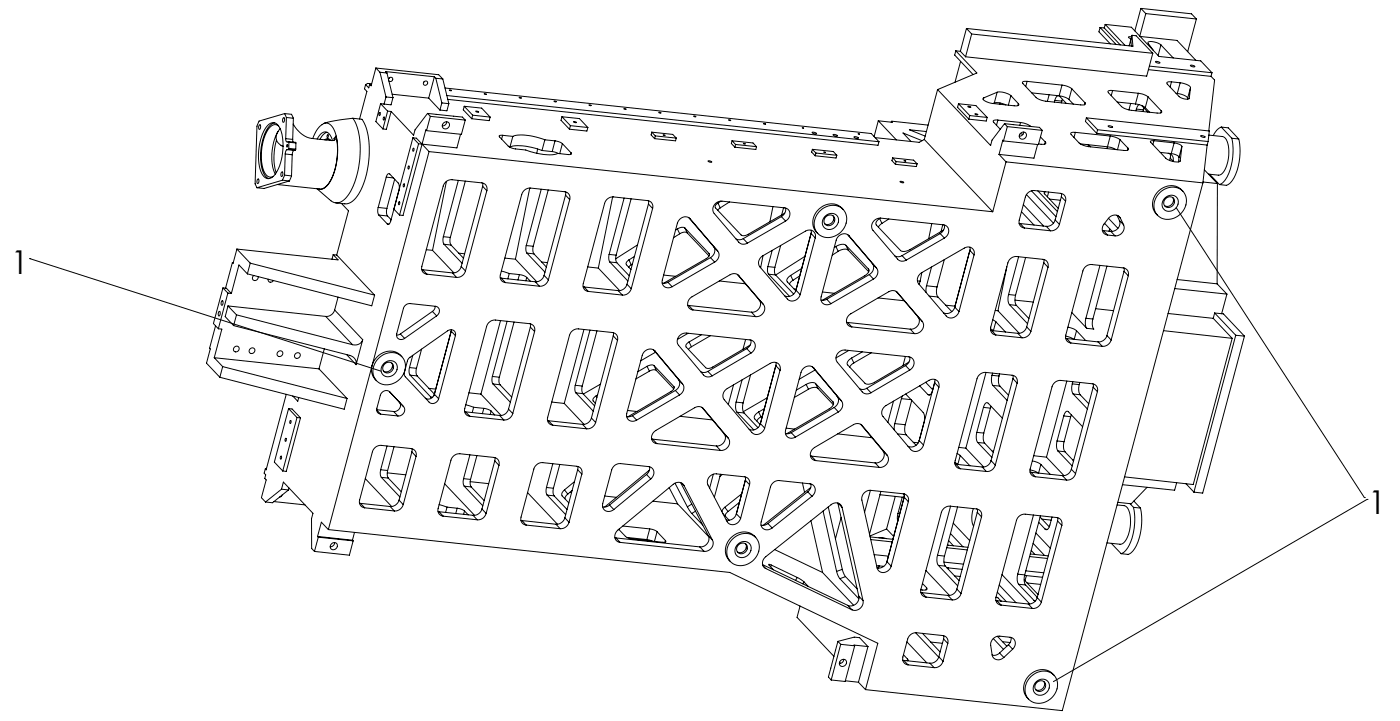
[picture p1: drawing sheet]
<svg xmlns="http://www.w3.org/2000/svg" width="722mm" height="372mm" viewBox="0 0 722 372" stroke-linecap="round" stroke-linejoin="round" font-family="sans-serif">
<defs><g id="words">
<g font-size="16.9">
<text x="6" y="141">1</text>
<text x="705" y="265">1</text>
</g>
</g></defs>
<g fill="none" stroke="#000" stroke-width=".52">
<path d="M498 15l-3 11M498 15l3 3M498 15l86 9-1-6M501 18l-3 11M501 18l93 9M567 14l8 9M567 14h2M567 14l-1 2 6 7M569 14l8 9M570 13l-1 1M570 13l10 10M570 13l13 1 14 15 22 2 6 6"/>
<path d="M583 19h-1l1 1M583 18h3l8 9M583 18v2M588 19l19 2 9 10M588 4l3 3M588 4l26 3 3 3M588 4l-3 12M591 7l-4 12M591 7l26 3M617 10l-5 17M194 35l-3 9v-1M194 35l2 2"/>
<path d="M194 35l32 4 2 2M196 37l3 13M196 37l3 1M199 38l4 12M199 38v-1l25 3M224 40h1M224 40l-3 11M493 26l10 12-20 8M493 26h2M493 26l-1 2 10 10M495 26l3 3M495 32l-3 10"/>
<path d="M583 20l-1 4M583 20v4M592 36l32 3M592 34l33 3M594 27l-3 12-93-10M596 32h2a1.2 1.2 0 0 1-2 1 1.2 1.2 0 0 1 0-1zM598 23a6 6 0 0 0-6-1l2 4M598 23l7 7M598 23l-1 6M614 34h2zM624 39l2 2-3 26M625 37l-1 2"/>
<path d="M147 59l-13 3-1 3-2 30 1 2M147 59l1 2M147 59h3l1 2M188 44v2l1 1-4 14M191 43l-1 2-2-1M191 43v1M192 43h-2l-2 1M196 58v1v1zM196 53l4 4M196 53l2 1M196 53l-2 10 3 3M199 50l-1 4"/>
<path d="M199 50h4M200 57l-3 9M200 57h2M200 41a1.2 1.2 0 0 1 2-1 1.2 1.2 0 0 1 0 2 1.2 1.2 0 0 1-2 0M201 40h-1M202 57l11 13 1-3 6-9M202 57l-3 10-2-1M202 49l19 2M203 50l-1 4h-4M219 42h-1M220 58l2 2M220 58l18 2 2 2"/>
<path d="M221 51l6 6M222 60l-2 7M222 60l18 2M225 40l3 1M225 40l3 13M228 53l-1 4M228 53h3M228 41l3 12M229 45l220 24 4 4M230 49l223 24M231 51l222 24v-2M231 53l-1 4h-3"/>
<path d="M232 46l1 1zM239 55v2l4 4M239 55l5 4M239 55l9 1 5 4M244 59l9 1M244 59l-1 2M245 57l2 1zM250 48l1 1zM268 50l1 1zM286 52h1zM303 54h2zM322 56h1z"/>
<path d="M340 58h1zM358 60h1zM483 46l28 29v-3l7-8M483 46l-7 26M483 46h.1M494 53l-1 2 6 6M494 53l6 7M494 53l9 1 6 7M499 55h1zM500 60l-1 1M500 60l9 1M502 59h2z"/>
<path d="M507 50v1a4 4 0 0 0 4 2l13 2a.7 .7 0 0 0 1-1 .7 .7 0 0 0 0-1M507 50v1M512 53h3l3 1M512 53h.1M514 48a10 10 0 0 1 7 1M514 48l-7 2M514 48l-2 5M515 53v1M521 49l4 4M521 49l-1 5M525 53v1M529 42h-1a.7 .7 0 0 0-1 0 .7 .7 0 0 0 0 1l7 7 2 2 22 2a.7 .7 0 0 0 1 0 .7 .7 0 0 0 0-1"/>
<path d="M529 42l18 2M529 42v3M532 48l14 1M541 49l-1 3M544 52l-1 1M544 52h3M545 49l-1 3M546 49l4 4M546 49l5 2M547 52v1M547 44l5 2M547 44l-1 5"/>
<path d="M548 51l-1 1M551 51l2 3M552 46l7 7M552 46l-1 5M559 53v1M573 47h-1a.9 .9 0 0 0-1 0 .9 .9 0 0 0 0 1l7 7 2 1 3 1 15 1a.7 .7 0 0 0 1 0 .7 .7 0 0 0-1-1M573 47l14 1M573 47v2M576 53l9 1M583 53l-1 4M585 54l5 1M586 56l-1 1"/>
<path d="M586 56l3 1M587 48l5 2M587 48l-2 6M587 54l-1 2M588 54l4 4M589 57h.1M590 56l-1 1M590 55l2 3M592 50l6 7M592 50l-2 5M598 57v1M604 42h-2a.7 .7 0 0 0-1 0 .7 .7 0 0 0 1 1l6 7a5 5 0 0 0 5 1"/>
<path d="M604 42l4 1M604 42l-1 3M606 48h1M607 48l3 1 2 2M608 43l4 1 2 1M608 43l-1 5M612 51h.1M613 51h.1M614 45l-1 6M614 45l-2 6M134 65a.9 .9 0 0 1 0 1 .9 .9 0 0 1-1 0zM138 64a4 4 0 0 1 4 0 4 4 0 0 1 3 3 26 26 0 0 1-5 24 4 4 0 0 1-6-3 27 27 0 0 1 4-24z"/>
<path d="M142 63a11 11 0 0 0-7 10 22 22 0 0 0 2 18l2 1M142 72a29 29 0 0 0 0 17M142 72l1 2 3 1M143 68a26 26 0 0 0-1 22M143 68l-1 2v2M144 65l-1-1a6 6 0 0 0-7 6 23 23 0 0 0 2 21h1h2M144 66l-1 2M145 75h1M146 61a1.2 1.2 0 0 1 1 1 1.2 1.2 0 0 1-1 1zM147 79l4 1M147 79v11M147 71l1 2h1"/>
<path d="M147 71l4 1M148 61l-1 10M148 61h3M148 75v1zM148 77l-1 2M148 77h4M149 77h-1M149 77h3M149 73h.1M149 73l4 1M149 76l3 1M149 76v1"/>
<path d="M149 73v3M151 80l-1 11M151 72v1M151 64a14 14 0 0 0 10 7l10 1a1.9 1.9 0 0 0 2-2M151 61v11M152 77l-1 3M152 77h.1M153 74l-1 3M163 72l1-1a4 4 0 0 1 4-3 4 4 0 0 1 3 3v1M167 64l-3 2-3 5M167 64a6 6 0 0 1 6 6 32 32 0 0 1-5 26l-2 2-2-1M167 72l2-1 1 1"/>
<path d="M169 68l-2 1-2 3M169 70v1zM170 72h-2M173 70a31 31 0 0 1-5 26l-3 1-22-2M173 70l-1 1v1M182 61h5a42 42 0 0 1 0 34 13 13 0 0 1-9 10h-5M182 61l-15 3M182 61a41 41 0 0 1 1 32 15 15 0 0 1-9 12l-3-1-8-7M198 60v1v1zM213 71l-12 43v1h-1M213 71h2l3 3M213 71l3 3"/>
<path d="M213 76v1v1zM216 74l-10 37M216 74h2M218 74l-10 37h-2M218 74l3 4M220 67h-1l-1 7M221 78l-29 110M221 78l291 31M230 63l-1 1-1 1M237 69l-2 7-17-2M240 62l-2 7-18-2M253 60l-1 2-9-1"/>
<path d="M259 70h-2l5 6 3 1h6a27 27 0 0 0 16 2l6 1 1-1M259 70h5M259 70v2M263 76h.1M263 76a25 25 0 0 1 16 2M264 70a25 25 0 0 1 17 2M264 70l-1 6M277 77v2M279 78h6M281 72l5 1M281 72l-2 6M285 78l3 1"/>
<path d="M286 73l4 1M286 73l-1 5M290 60l-1 2 4 5M290 60l4 5M290 60l9 1 4 5M290 74l4 5M290 74l-2 5M294 65l-1 2M294 65l9 1M294 79v1M296 63h1zM303 66l-1 2-9-1"/>
<path d="M336 68v2l1 1M336 68l2 2M336 68l11 1 2 2M338 70l-1 1M338 70l11 1M342 69l1 1zM349 71l-1 2-11-2M375 62h2zM377 73v1l2 2M377 73l2 1M377 73l11 1 2 2M379 74l11 2"/>
<path d="M379 74v2M383 74h1zM390 76v1l-11-1M393 64h2zM413 66h1zM419 68l2 1a1.2 1.2 0 0 1-2 0 1.2 1.2 0 0 1 0-1zM419 77l-1 1 2 2M419 77l10 1 2 2M419 77l1 2M420 79v1M420 79l11 1M425 78v1z"/>
<path d="M429 69l3 1h-2zM440 71h2zM442 69h1zM451 71l23 2 2-1M453 62l9 10M453 62l7 1h-1M453 62l-3 8M459 63l19 1M459 63h.1M475 73l-10-4 5 4M476 72l36 37M477 68l-8-1 8 3"/>
<path d="M509 61l-1 1-9-1M514 62h-1a.7 .7 0 0 0-1 0 .7 .7 0 0 0 0 1l4 4M514 62l12 1M514 62v3M515 80l3 3M517 73v-1l-2 8M518 64l1 1M518 64l13 1M519 65l-2 8M519 65l18 2M526 69h1M526 63l5 2"/>
<path d="M526 63v2M528 68l-1 2h-2M531 65h.1M531 65l5 1 1 1M535 74l-2 8-18-2M536 71l3 2M537 67l-2 8-18-2M539 73a.7 .7 0 0 1 0 1 .7 .7 0 0 1-1 0h-3M539 73l-1 1M554 68h-1a.7 .7 0 0 0-1 0 .7 .7 0 0 0 0 1l5 5 4 2M554 68l18 2M554 68v3"/>
<path d="M557 74l14 2M560 61l-1 2 6 6M560 61l6 6M560 61l63 7v5M560 74l2 2M561 75v1M561 76l20 2a.7 .7 0 0 0 0-1 .7 .7 0 0 0 0-1M565 69l57 6M566 67l-1 2M566 67l57 6M571 76l-1 1M571 76l4 1"/>
<path d="M571 65l2 1h-1zM572 70l5 2M572 70l-1 6M577 72l4 4M577 72l-1 5M581 76v1M595 73h-2l8 9a7 7 0 0 0 7 1M595 73l10 1M595 73l-1 2M598 79h6M602 79a3 3 0 0 1 3 4M603 79v3"/>
<path d="M604 79l3 1 1 1M605 74h3l1 2M605 74l-1 5M609 76l-1 7M609 76l-1 5M619 70h2a1.2 1.2 0 0 1-1 1 1.2 1.2 0 0 1-1-1zM622 75l-2 19M623 73l-1 2M623 70h7a8 8 0 0 1 3 10 11 11 0 0 1-5 10h-5M629 65l-2 2-2 3M629 65l6 6M629 65l4 1 5 6"/>
<path d="M635 71a27 27 0 0 1-5 23l-2 1M635 71l3 1M638 72a27 27 0 0 1-5 23l-1 1-4-1M133 92a.9 .9 0 0 1 0 1 .9 .9 0 0 1-1 1zM145 89a.9 .9 0 0 1 1 1 .9 .9 0 0 1-1 1zM146 93l-14 4M146 93h3M147 90l-1 3M147 90l3 1M149 93l-13 4h-4M150 91l-1 2M199 91l1-1h1l4 4 1 2v2"/>
<path d="M199 91l-4 16M199 91l4 1M203 92l-4 15M208 95v1zM210 86h1v1zM230 93l-7 36M236 93l-8 29M240 93l-8 29M249 96l2 2M249 96l-11 41M249 94v2M251 98a3 3 0 0 0-3-4l-16-1h-1l-2 1-12 43a3 3 0 0 0 3 4"/>
<path d="M251 98l-11 42M273 97l-7 37M279 98l-8 29M283 98l-8 29M291 99v2M365 83l2 1zM431 80v1l-11-1M460 81v2l1 2M460 81l11 2 2 1M460 81l2 2M462 83l11 1M462 83l-1 2"/>
<path d="M464 94h2zM466 83h1zM473 84l-1 2-11-1M518 83l-6 26M518 83l102 11M532 98l12 14M535 98l10 11M539 99l-1 1 7 7M540 99v2M547 100v1M597 100a8 8 0 0 1 9-3 8 8 0 0 1 5 7 9 9 0 0 1-5 8 9 9 0 0 1-10-2 9 9 0 0 1 1-10zM603 82l2 1"/>
<path d="M603 82v1M605 83h.1M608 81l-1 2M608 83h.1M610 99a9 9 0 0 0-13-1 9 9 0 0 0 0 13M620 94l-73 272-101-11M620 94l7 1M621 88l6 7M623 90l5 5M627 95v51M176 105l4 4-6 22M195 107v3v1"/>
<path d="M195 107h4M195 111l5 4M195 111h5M199 107v3l1 1M200 115v1M200 111l2 2M203 108l3 3M206 104v1v1zM291 101l3 2M291 101l-11 41M294 103a3 3 0 0 0-3-4l-18-2h-2l-1 2-12 43a3 3 0 0 0 2 4M294 103l-11 41"/>
<path d="M316 101l-8 37M322 102l-8 29M325 102l-7 30M334 105l2 2M334 105l-11 41M334 103v2M336 107a3 3 0 0 0-2-4l-18-2-2 1-2 1-11 43a3 3 0 0 0 2 4M336 107l-11 42M349 118l-1 1M349 118l1 2M353 118l-2-1-2 1M353 118l12 13"/>
<path d="M353 118l1 2M355 112l13 15M356 113h.1M356 113a4 4 0 0 0-7 2l-8 29a3 3 0 0 0 2 4 3 3 0 0 0 3 0M356 113l14 16M370 105l-1 1v1l14 14h2l19-11M370 105l1 2M371 107l-1 1M372 104l-2 1M376 104l-5 3M398 106l-1 8M403 112l-20 11"/>
<path d="M403 112l2 2M404 107l-1 4M405 114a4 4 0 0 0 2-4 4 4 0 0 0-3-3l-32-3a4 4 0 0 0-4 2 4 4 0 0 0 0 4l13 15 2 1 2-1M405 107v3l-2 2M405 114l-20 11M418 119v1l2 3M422 109a8 8 0 0 1 9-3 8 8 0 0 1 5 8 9 9 0 0 1-5 8 9 9 0 0 1-10-2 9 9 0 0 1 1-11zM425 112a4 4 0 0 1 6-1 4 4 0 0 1-1 7 4 4 0 0 1-5-1 4 4 0 0 1 0-5zM429 111a3 3 0 0 1 0 4 3 3 0 0 1-4 0M435 108a9 9 0 0 0-12-1 9 9 0 0 0-4 10l2 3M453 113l-1 1-1 2 14 14 4-1 17-10M453 113l2 2"/>
<path d="M454 112l-1 1M455 115l-2 2M458 113l-3 2M480 115l-1 8M486 116l-1 3M487 116l-1 2-1 2M525 115h1M526 115l2 2M526 115l13 2M526 109l7 7M527 105l10 11M528 117l13 2"/>
<path d="M529 100l14 15M537 116h1M537 116h.1M539 117l2 2M541 103h6M544 113l-2 3-3 1M544 113l2 3M546 116l-2 2-3 1M547 101l2 3M547 101l-3 12M549 104a3 3 0 0 0-2-4l-14-2-3 1-1 2-4 12a3 3 0 0 0 3 4M549 104l-3 12"/>
<path d="M568 119h1M569 119l2 2M569 119h3M569 115l4 4M571 113l-2 3-1 2 1 2 2 1M571 113l5 5M572 118v1M572 119l3 3M576 111l1 3M576 111l1 2M577 114a4 4 0 0 1-5 5M577 114l2 2"/>
<path d="M577 113l-1-2h-2l-3 2M577 113l2 3M579 116a4 4 0 0 1-4 6M600 102a4 4 0 0 1 7 1 4 4 0 0 1-3 5 4 4 0 0 1-5-1 4 4 0 0 1 1-5zM601 103a2.7 2.7 0 0 1 4 0 2.7 2.7 0 0 1-2 4 2.5 2.5 0 0 1-3-1 2.5 2.5 0 0 1 1-3zM604 102a3 3 0 0 1 0 3 3 3 0 0 1-4 1M606 107l97 149M15 133h.1M15 133l181 58M120 135l-4 14M120 135h.1M122 128l52 6-2-3"/>
<path d="M122 128l7 8M122 128l-2 8v-1M129 136l64 16M129 136l-2 5M172 131h2M172 131l-1 3M174 131l19 21M217 139h1M218 139l2 2M218 139l15 2M220 129h3M223 129l11 12"/>
<path d="M228 122l1 4M228 122h4M229 126l9 10M229 126h3M232 122v4M232 126l7 7M236 130l3 1M238 137l-2 3-3 1M238 137l2 3M240 140l-2 2-3 1M258 140l4 1M260 133l6 1"/>
<path d="M266 134l11 11M271 127l1 3M271 127h4M272 130l9 10M272 130l3 1M275 127v4M275 131l7 7M279 135h3M303 138h5M308 138l11 12M314 131v4M314 131l4 1"/>
<path d="M314 135l10 10M314 135h4M318 132v3M318 135l6 7M324 134l-1 2 2 3M324 134l1 2M325 136l-1 2M326 136h-1M327 132l-3 2M329 126l-12 7M350 120l-3 3M354 120h-1h-3"/>
<path d="M354 120l11 12M365 131l1 1-2 1-22 13M365 131h1M366 133l2 2M366 133l-22 12M368 127v1v2l-2 3M368 127l2 2M368 135l-22 13M370 129l1 3-3 3M383 123l-2 1-2-1M383 123l2 2M393 132l-2 2v3l15 17a4 4 0 0 0 6-2"/>
<path d="M393 132l-1 6M396 137v3v1M396 137l3 1M398 129l-2 8M399 138v2l1 2M402 126l-3 12M413 138l-6 4M415 132l-15 10M418 120l-8 30-4-5v-1l1-2M420 123a3 3 0 0 0-1-4 3 3 0 0 0-4 0l-22 13M420 123l-8 29M431 127l-1 1"/>
<path d="M431 127l1 3M432 130l-3 2M436 126h-2l-3 1M436 126l12 13M436 126l1 3M437 121l13 15M437 129l-2-1-3 2M437 129l11 11M437 121l1 1M438 122a4 4 0 0 0-7 2l-8 29a3 3 0 0 0 1 4 3 3 0 0 0 4 0M438 122l14 16M448 139v1l-2 2-22 13"/>
<path d="M448 139h.1M450 136v1v2l-2 3M450 136l2 2M452 138v3l-1 2-1 1M465 132h-2h-2M465 132l2 2M480 138l-2 9M485 120l-20 12M485 120l2 3M487 134l-4 14M487 123a4 4 0 0 0 2-4 4 4 0 0 0-3-3l-32-4a4 4 0 0 0-4 2 4 4 0 0 0 0 5l13 15 2 1 2-1M487 123l-20 11"/>
<path d="M500 127v2l2 2M500 129l-8 30M502 131a3 3 0 0 0-1-3 3 3 0 0 0-4 0l-22 13-2 3v2l15 17a4 4 0 0 0 6-2M502 131l-8 30M519 137l-5 23M525 132l-5 20M529 133l-6 19M538 135l-9 33M538 135l2 3M538 134v1M540 138a3 3 0 0 0-3-4l-14-2-1 1-2 1-9 35a3 3 0 0 0 2 4M540 138l-9 33"/>
<path d="M567 137l-7 27M570 137l-7 27M571 121l4 1M579 140l2 2M579 140l-9 33M579 138v2M114 155a1.2 1.2 0 0 1 1 1 1.2 1.2 0 0 1-1 1zM115 148l2 1 2 2M115 148l2 3M115 148l-5 19 3 2M117 151l-4 18M117 151h2"/>
<path d="M118 158l4 4M118 158l50 5M118 158l-2 5 4 5M127 141l65 17 1-6M127 141l-4-4-4 14M131 142a1.5 1.5 0 0 0-1 2 1.5 1.5 0 0 0 2 1 1.5 1.5 0 0 0 1-2M138 144l1 1h2M172 160l-1 2-3 1M172 160l15 15M174 153l-2 7M220 141l15 2M224 158l-1 2"/>
<path d="M233 141l2 2M258 143h.1M258 143l2 3M258 143l18 2M260 146l18 2M262 141l6 1M262 141v3M268 142l3 1M268 142l-1 2M271 143l2 2M271 143v2M276 145l2 3"/>
<path d="M280 142l-1 2-3 1M280 142l3 2M283 144l-2 3-3 1M301 148h.1M301 148l18 2M301 148l2 2M303 150l18 2M319 150l2 2M323 146l-2 3-2 1M323 146l2 3M325 149l-2 2-2 1M342 142h6"/>
<path d="M344 145l-3 1M344 145l2 3M354 157h1M355 157l2 3M355 157l32 4M357 160l32 3M371 145l13 1M380 141l11 14M381 142h.1M381 142l-2-1h-2l-20 12a4 4 0 0 0-3 4 4 4 0 0 0 3 3M381 142l12 15M391 155a4 4 0 0 1 0 4 4 4 0 0 1-4 2"/>
<path d="M391 155l2 2M393 157a4 4 0 0 1 0 4 4 4 0 0 1-4 2M396 141l11 12M396 141l4 1M400 142l9 10M407 142l2 2M409 144l-2 2M409 149h1M412 142l-3 2M412 152l-2-2-2 2-2 1-2-1M424 150l6 1M426 154l-3 1"/>
<path d="M426 154l2 3M448 142l2 2M448 142l-22 12M450 144l-22 13M453 154l13 1M462 150l13 16M462 151l-2-1h-2l-20 12a4 4 0 0 0-2 3 4 4 0 0 0 3 3M473 145h1M474 145v2M475 140l-1 5M478 147l-1 4M478 147l5 1"/>
<path d="M479 153h4M483 148v3v2M483 153l8 8M487 157l5 1M520 152v3v2M520 152h3M520 157l10 10M520 157h4M523 155l10 1M523 152v3l1 2M524 157l6 7M565 159l9 1"/>
<path d="M581 142a3 3 0 0 0-2-4l-17-2-3 2-1 2-9 33a3 3 0 0 0 3 4M581 142l-8 33M605 149l27 3M607 144l20 2M627 146l5 6M632 152l-2 10M111 168l-5 19 7 7M113 169l1 1-4 14M113 161a1.2 1.2 0 0 1 0 1 1.2 1.2 0 0 1 0 1zM120 168l60 15 3 2 1 3M122 162l-2 6M122 162l60 16"/>
<path d="M167 180l-3 10M168 163l14 15M187 175l-2 2-3 1M187 175l-3 13M206 172l-2 1M206 172l3 2M217 180l-2 10M223 160l2 3M223 160l-17 12M225 163l1-3v-1l-1-1-14-2-2 1-1 2-4 14 1 1 1 1 3-1M225 163l-16 11M233 170l-9 33"/>
<path d="M233 170v1l2 2M235 173v-2l-1-1-3 1-20 13-1 2-1 5M235 173l-9 32M258 165l-10 38M261 166l-7 28M265 166l-8 28M273 169l-11 42M273 169l3 2M273 167v2M276 171a3 3 0 0 0-3-4l-18-2h-2l-2 2-11 43a3 3 0 0 0 2 5M276 171l-12 42M301 170l-10 38"/>
<path d="M304 170l-8 29M308 171l-8 28M316 173l-11 42M316 173l2 2M316 171v2M318 175a3 3 0 0 0-2-4l-18-2-2 1-2 1-12 44a3 3 0 0 0 3 4M318 175l-11 43M355 172l-6 3M355 176l-1 2v1l10 11h1l2-1 20-11M355 176l1 3M356 179l-1 1M362 172l-7 4"/>
<path d="M366 173l-10 6M384 175l-1 5M385 180l2 2M385 180l-20 11M387 175v3l-2 2M387 161l2 2M436 166h1M437 166l32 4M437 166l2 2M439 168l32 4M469 170l2 2M475 166a4 4 0 0 1 0 4 4 4 0 0 1-4 2"/>
<path d="M475 166l-2-3a4 4 0 0 1 0 5 4 4 0 0 1-4 2M486 161h.1M494 161l-2-3-1 2-1 1-2 1-2-1M510 169l2 1M511 170h.1M511 170l2 3M511 170l14 2M512 165l1 1M512 170h.1M513 160h1M513 173l14 1M513 166l5 5"/>
<path d="M513 166l-1 4M514 160l11 12M525 172l2 2M529 168l-1 3-3 1M529 168l2 3M531 171l-1 2-3 1M549 173l4 2M549 174h1M550 174l16 2M550 174l2 3M550 169l5 1M552 177l16 1"/>
<path d="M552 161l8 8M555 170l5 6M555 170l-1 5M560 164l-1 3 1 2M560 164h3M563 164v3l1 3-4-1M566 176l2 2M570 173l-2 3h-2M570 173l3 2M573 175l-2 3h-3M600 170l35 4M602 162l23 2"/>
<path d="M625 164l10 10M626 161l11 12M626 161l4 1M626 161l-1 3M630 162h1l10 11M635 174l-20 76-35-4M637 173l-22 81M637 173h4M641 173l-21 81h-5M110 184l5 5M110 184l54 6M113 194l64 17 2-6"/>
<path d="M115 189l64 16M115 189l-2 5M164 190l15 15M179 183l5 5M192 188v5l2 3M192 188l-23 85M195 185a8 8 0 0 1 9-3 8 8 0 0 1 5 7 9 9 0 0 1-6 8 9 9 0 0 1-9-1 8 8 0 0 1 1-11zM198 187a4 4 0 0 1 6 1 4 4 0 0 1-2 6 4 4 0 0 1-5-2 4 4 0 0 1 1-5zM202 187a3 3 0 0 1-1 4 3 3 0 0 1-3 0M207 184a9 9 0 0 0-15 4M209 191v3l12 14h3l2-3M211 189v3v1"/>
<path d="M211 189l4 1M211 193l11 12M211 193l4 1M213 183l-2 6M215 190l-1 2 1 2M215 194l9 9M254 194v2v2M254 194h3M254 198l9 9M254 198h4M257 194v3l1 1M258 198l6 7"/>
<path d="M296 199v2l1 1M296 199h4M300 199v2v2M309 198l-8 5M333 189l-4 3M333 189l2 2M335 191l-7 4M337 180l13 15M337 188h-1l-3 1M337 188l10 11M337 188l1 3M337 181h1"/>
<path d="M338 181a4 4 0 0 0-7 2l-8 30a3 3 0 0 0 1 4 3 3 0 0 0 4 0M338 181l14 17M338 182l-8 4M338 191h-1h-2M338 191l9 9M347 199v1l-1 2-22 13M347 199v1M350 195v3l-2 3M350 195l2 3M352 198v1v2l-2 3M365 191l-2 1h-2M365 191l2 3"/>
<path d="M378 198l-3 10M382 196l-3 11M387 193l-4 15M387 182a4 4 0 0 0 2-4 4 4 0 0 0-3-3l-32-3a4 4 0 0 0-4 2 4 4 0 0 0 0 4l13 16h2h2M387 182l-20 12M400 187v1l2 3M400 188l-8 31M402 191a3 3 0 0 0-1-4 3 3 0 0 0-4 0l-22 13-2 3v3l14 17a4 4 0 0 0 7-2M402 191l-8 30M415 198l-5 3M415 198l2 3M419 189l15 18"/>
<path d="M419 189v1a4 4 0 0 0-6 2l-8 30a3 3 0 0 0 1 3 3 3 0 0 0 4 0M420 191l-8 4M420 198l-2-1-3 1M420 198l9 9M420 198l1 2M437 181l-6 3M439 185l-2 1v2l9 10h2l3-1 17-10M439 185l1 2M440 187l-2 2M444 181l-5 4M449 182l-9 5M467 184l-2 4"/>
<path d="M467 188l-20 12M467 188l2 3M469 191a4 4 0 0 0 2-4 4 4 0 0 0-3-3l-32-4a4 4 0 0 0-4 2 4 4 0 0 0 0 5l13 15 1 1 3-1M469 184v2l-2 2M469 191l-20 11M474 199l4 4M477 197l4 4M482 197l-8 30M482 197l2 3M482 196v1M482 197l-2 6-1 1-1-1M484 200a3 3 0 0 0-1-4 3 3 0 0 0-4 0l-22 13-3 3 1 2 14 18a4 4 0 0 0 7-3"/>
<path d="M484 200l-8 29M508 192l-10 39M511 193v4l1 2M511 193l4 1M512 192l-1 1M512 199l7 7M512 199h3M515 194v3v2M515 193v1M515 199l5 5M522 195l2 2M522 195l-11 42"/>
<path d="M522 193v2M524 197a3 3 0 0 0-2-4l-14-1-3 1-1 1-12 43a3 3 0 0 0 3 5M524 197l-11 43M550 196l-11 40M553 198l-1 3 1 2M553 198h3M553 197v1M556 198v4l1 1M557 197l-1 1M563 200l-11 42M563 200l3 2M563 198v2"/>
<path d="M148 203l-11 39M149 211h2l4 4M149 211l4 4M149 211l-8 27 5 5M150 217v1zM151 204l2 3 1-2M153 215h2M153 215l-7 28M155 215l-7 28h-2M196 213l9 1M201 202l5 5M203 212l2 2"/>
<path d="M203 212l-9-1 2 2M206 207a3 3 0 0 1 0 4 3 3 0 0 1-3 1M206 207l2 3M208 210l-7-8-2-1-3 2-2 8 1 2h1M208 210a3 3 0 0 1 0 3 3 3 0 0 1-3 1M221 200l4 1M222 205h1zM224 203l-2 3-3-1M224 203l2 2M224 203v1M239 212h1M240 212l2 3"/>
<path d="M240 212l17 2M240 209l4 1M242 202l6 1M242 215l18 1M244 210h5M244 210l-1 3M248 203l10 11M249 210l4 2M249 210v3M253 212l2 2M253 212v2M257 214l3 2"/>
<path d="M262 211l-1 2-4 1M262 211l2 2M264 213l-1 2-3 1M282 217h1M283 217l2 2M283 217l17 2M284 207l7 1M285 219l17 2M291 208l10 11M297 202l3 1M297 202l9 10M300 219l2 2"/>
<path d="M300 203l6 6M305 215l-2 3-3 1M305 215l2 3M307 218l-2 2-3 1M307 204l-1 2 1 2M307 204l1 1M308 204h-1M323 212h5M326 214l-3 1M326 214l2 3M348 201l2 3M348 201l-22 13"/>
<path d="M350 204l-22 13M350 215l17 1M362 210l13 16M362 210h-2h-2l-20 12a4 4 0 0 0-2 3 4 4 0 0 0 3 4M379 207v3l1 2M379 207l4 1M380 212l8 10M380 212l3 1M383 208v2v3M383 213l8 7M391 212l-2 2v1l3 4M391 212l1 3"/>
<path d="M392 215l-2 2M393 214l-1 1M394 211l-3 1M395 205l-12 7M417 201l-8 4M421 200h-1l-3 1M421 200l8 9M429 207v2l-1 1-23 14M429 207l1 1M430 210l2 2M430 210l-22 13M432 212l-22 13"/>
<path d="M434 207v1v2l-2 2M434 207l-3-3 1 3-2 3M444 219l11 13M444 219h.1M444 219l-2-1-2 1-20 12a4 4 0 0 0-2 3 4 4 0 0 0 2 3M444 219l13 16M447 200l-2 1-2-1M447 200l2 2M460 207l-2 11M461 218v4M461 218l6 1M465 205l-4 13"/>
<path d="M465 205l5 1M465 204v1M467 219l-1 3 1 2M467 203l9 10 1 2-1 3M470 206l-3 13M478 203h1M507 210l1-2h1l8 8M507 210l-4 13M507 210h3M510 210l-3 13M511 209l-1 1M548 214l1-1a1.2 1.2 0 0 1 2-1l7 8"/>
<path d="M548 214l-3 13M548 214l4 1M552 215l-4 13M552 214v1M553 203l7 8M553 203h4M557 203l4 5M566 202a3 3 0 0 0-3-4l-17-2-2 1-1 1-12 44a3 3 0 0 0 3 4M566 202l-12 42M145 235v1v1zM147 226l1 1h-1zM199 230l-3 12"/>
<path d="M203 230l-3 12M212 233l-6 25M212 233l2 2M212 231v2M214 235a3 3 0 0 0-2-4l-16-1-3 1-1 2-7 25a3 3 0 0 0 3 4M214 235l-6 25M242 234l-3 13M246 235l-4 12M255 238l-7 24M255 238l2 2M255 236v2M257 240a3 3 0 0 0-2-4l-18-2-3 1-2 2-6 25a3 3 0 0 0 2 4"/>
<path d="M257 240l-6 25M285 239l-3 12M288 239l-3 13M336 226h.1M336 226l3 3M336 226l33 4M339 229l32 3M369 230l2 2M375 226a4 4 0 0 1-4 6M375 226l-2-2a4 4 0 0 1-4 6M394 221l-2-3-1 2-2 1-1 1-2-1M405 221h5"/>
<path d="M408 223h-3M408 223l2 2M418 235h.1M418 235l2 2M418 235l33 4M420 237l33 4M432 224l17 2M451 239l2 2M455 232a4 4 0 0 1 0 5 4 4 0 0 1-4 2M455 232l2 3M457 235a4 4 0 0 1-4 6M463 224h4"/>
<path d="M467 224l5 5M471 228h2M476 229l-2-2-1 2-2 1h-1h-2M492 239h2M492 239h1M493 239l2 3M493 239l13 2M493 234l2 1M494 239h.1M494 231h4M495 235l5 5M495 235l-1 4"/>
<path d="M498 231l9 10M503 223v3l1 2M503 223h4M504 228l7 8M504 228h3M507 223v4v1M507 228l5 5M511 237l-2 3-3 1M511 237l2 3M511 233h1M513 240l-2 2-3 1M532 238l4 1"/>
<path d="M533 235l6 1M536 239l5 5M536 239l-1 5M539 236l9 9M545 227v4v1M545 227l3 1M545 232l8 8M545 232l4 1M548 228v3l1 2M549 233l4 5M553 237h.1M137 242l-1 2 1 1-1 2h1l-2 9 2 3"/>
<path d="M137 241v1M141 259l16 1M145 252l1-4 15 17v2v16l1 1M145 252l-8 7M145 252l4 1M145 255l-1 1M149 253l-9 6h-3M149 252v1M185 259h1M186 259l2 3M186 259l15 2M188 247l14 14"/>
<path d="M196 242l1 4M196 242h4M197 246l9 10M197 246h3M200 244l9 1M200 242v4M200 246l7 7M206 258l-2 2-3 1M206 258l2 2M229 249l16 17M239 247v4M239 247h3"/>
<path d="M239 251l10 10M239 251h4M242 248l10 1M242 247l1 4M243 251l7 7M272 254l15 16M282 251v4M282 251l3 1M282 255l10 10M282 255l4 1M285 252l1 4M286 256l6 7"/>
<path d="M291 252l-1 2v1l3 4M291 252l2 3M293 255l-2 2M294 254h1M295 253l-2 2M296 248l-5 4M298 242l2 2M298 242l-7 25M298 240v2M300 244a3 3 0 0 0-3-4l-18-2-2 1-2 3-6 25a3 3 0 0 0 2 4M300 244l-7 25M312 256h6"/>
<path d="M333 245l2 2M333 245l-19 15M335 242l-23 19M335 241v2l-2 2M335 247a3 3 0 0 0 2-4 3 3 0 0 0-3-3l-14-1-3 1-2 2-4 18a3 3 0 0 0 1 3 3 3 0 0 0 4 0M335 247l-19 16M336 258l13 2M345 251l4 9M348 249l6 12M349 260l16 17M351 249l14 27M351 249l1 1"/>
<path d="M352 250l-2-1h-3l-29 24a3 3 0 0 0-1 4 3 3 0 0 0 3 3M352 250l15 28M357 260l-3 1M368 244l-2 8M371 244l-3 12M372 245l-1 1M381 259l-6 5M382 255l-8 6M384 247l-5 18M384 247l2 3M384 246v1M384 247v1"/>
<path d="M386 250a3 3 0 0 0-2-4l-15-2a4 4 0 0 0-4 6l10 19a4 4 0 0 0 4 1 4 4 0 0 0 3-3M386 250l-4 17M414 249l1 5M416 253l2 3M416 253l-20 17M418 251l-25 20M418 249v3l-2 1M418 256a3 3 0 0 0 2-4 3 3 0 0 0-3-3l-16-1-2 1-2 2-5 18a3 3 0 0 0 2 4 3 3 0 0 0 4-1M418 256l-20 16M449 253l-3 11M454 255h.1M454 255l12 1"/>
<path d="M454 253l-6 22M461 256l-4 17M465 256l-2 9M466 256v-1v2M466 256l2 3M466 256l-9 34M468 259a3 3 0 0 0-2-5l-18-1-2 1-2 2v2l8 35a4 4 0 0 0 4 2 4 4 0 0 0 3-3M468 259l-9 33M495 242l13 1M506 241l2 2M531 242l4 2M531 243h.1"/>
<path d="M531 243l3 3M531 243l17 2M534 246l16 1M548 245l2 2M552 242l-1 2-3 1M552 242l2 2M554 244l-1 2-3 1M582 260l2 1M584 258l4 4M591 251l-8 9-7-1M606 249l-1 4-27-3M611 249l4 5"/>
<path d="M703 256h.1M705 257h.1M705 257l-162 94M164 276v1M164 276l18 2M164 277l-2 7M164 277l18 2M169 273l207 22 76 37-6 23M169 273l-3-4-2 7M172 280v1l-2 1M182 278v1M182 279l-2 7-18-2"/>
<path d="M183 274l-1 4M188 262l15 1M201 261l2 2M208 260l-2 3h-3M226 264h.1M226 264l2 2M226 264l18 2M226 260l4 1M228 266l18 2M230 261l6 1M230 261v3M236 262l3 1"/>
<path d="M236 262l-1 3M239 263l2 2M239 263v2M244 266l2 2M248 262l-1 3-3 1M248 262l3 3M251 265l-2 2-3 1M268 268h1M269 268l18 2M269 268l2 3M271 271l18 1M287 270l2 2"/>
<path d="M291 267l-1 2-3 1M291 267l2 2M293 269l-1 2-3 1M314 260l-2 1h-1M314 260l2 3M317 277h.1M317 277l3 3M317 277l44 5M319 273l4 4 2 1 17 1h1M319 273h.1M320 280l43 4M321 271l14 2"/>
<path d="M323 277l10 1M333 278l3 1M335 273l4 1M335 273l-2 5M339 274l4 5M339 274l-2 5M343 279h.1M354 261l3 4M357 265l5 6M358 263l-1 2M365 276a4 4 0 0 1-4 6M365 276l2 2"/>
<path d="M367 278a4 4 0 0 1-4 6M373 265l3 3M374 261l-2 3M374 261l1 3M375 264l-1 2M377 278a8 8 0 0 1 9-3 8 8 0 0 1 5 8 9 9 0 0 1-6 8 9 9 0 0 1-9-3l-1-2v-3zM382 267l-2-2-3 3h-3M389 277a9 9 0 0 0-12 0 9 9 0 0 0-1 12M396 270l-2 1h-2M396 270l2 2M418 268l6 27M424 263l7 31"/>
<path d="M427 261l7 32M433 267l-2 11M434 262a3 3 0 0 0-6-2l-34 27-1 3v2l2 1M434 262l11 48M434 262l-2-3 11 48M448 277l12 1M449 278l11 1M453 277l4 1M457 273l-9 3M457 273l4 3M463 265v4M463 265h1"/>
<path d="M489 279l2 2M490 261l-3 1-2 2-10 40a3 3 0 0 0 2 4M490 261l13 1a3 3 0 0 1 3 4M490 275l6 7M490 261l-7 25M491 270l9 9M493 261l-6 26M502 262a12 12 0 0 0 0 9M504 264l-11 40M504 264l2 2M504 262v2M506 266l-11 40"/>
<path d="M533 265l-8 31M534 275l7 8M535 269l4 4M536 267l5 5M536 266l-8 30M537 268h5M539 273h1M542 266l-1 6a1.2 1.2 0 0 1-2 1M545 268l2 3M545 268l-10 40M545 267v1M547 271a3 3 0 0 0-2-4l-17-2h-2l-1 2-12 41a3 3 0 0 0 3 4"/>
<path d="M547 271l-10 39M576 260l3 1a9 9 0 0 1 4 9 11 11 0 0 1-5 10h-7M584 261a27 27 0 0 1-5 24h-1M584 261l4 1M588 262a27 27 0 0 1-5 23l-2 1-3-1M361 282l2 2M380 280a4 4 0 0 1 7 1 4 4 0 0 1-3 6 4 4 0 0 1-5-1 4 4 0 0 1 1-6zM380 281a2.7 2.7 0 0 1 5 0 2.7 2.7 0 0 1-2 4 2.5 2.5 0 0 1-3-1 2.5 2.5 0 0 1 0-3zM384 280a3 3 0 0 1 0 4 3 3 0 0 1-4 0M393 291l44 21M393 291l2 2M395 293l44 21"/>
<path d="M398 291h-2l3 3M398 291l13 7M398 291l-1 1M399 283l25 12M411 298l3 2M411 298l-1 1M414 300l3 2M414 300v1M424 295l16 17M431 294l2 4M433 298l10 11M434 293l2 4"/>
<path d="M434 293l-3 1M436 297l-3 1M436 297l6 6M450 286l8 1M452 292h1M453 292h2M453 292v1M459 292l-2-3-2 3-3 1M477 294l12 13M483 286v3l1 2M483 286l4 1M484 291l10 11"/>
<path d="M484 291l3 1M486 290l11 1M487 287l-1 2 1 3M487 292l7 7M488 282l11 1M488 293h1M488 281l11 1M488 281h1M489 293h7M489 293h.1M492 297h3M516 296l15 15"/>
<path d="M525 296l-1 3 1 2M525 296h3M528 299l7 7M528 297h1M528 296v4l1 1M529 294l9 1M529 297l8 1M529 297l-1 2M531 287l9 1M531 285l9 1M531 284l2 2M532 280l6 6"/>
<path d="M573 280l5 5M412 312l-1 6 19 20M437 312l2 2M443 307a4 4 0 0 1-6 5M443 307l2 3M445 310a4 4 0 0 1-6 4M475 305h.1M475 305l2 3M475 305l14 2M475 301l3 2M477 308l14 1M478 303a1 1 0 0 1-1 1 1 1 0 0 1-1 0h-1"/>
<path d="M478 303l-1 1M489 307l2 2M493 304l-2 2-2 1M493 304l2 2M495 306l-2 3h-2M513 309l1 1M513 308h1l2 2M514 310l16 1M514 310l2 2M514 305l5 5M515 302l9 9M516 310h.1"/>
<path d="M516 312l16 2M525 301l8 8M525 301h4M529 301l6 7M529 300l7 1M530 311l2 3M533 309l1 1M535 308l-2 2-3 1M535 308l2 2M535 306h.1M537 310l-2 3-3 1M432 331l8-3 3 1 4 4"/>
<path d="M432 331l-5 18 1 1M432 331l1 1M433 332l-5 18M433 332l7 1M435 340l-1 1-1 1M440 333l-4 18-8-1M440 333v-1l7 1M447 333l-5 19M466 337l2 3M467 331l11 11M468 340v1M472 326l12 13"/>
<path d="M475 326l10 10M480 331l6 1M484 338l-2 3-3 1M484 338l2 3M486 329l-2 9M486 329l2 3M486 328v1M488 332a3 3 0 0 0-2-4l-14-2-2 1-2 2-3 10a3 3 0 0 0 3 4M488 332l-2 9M512 329l5 6M514 328l5 5M515 337l-2 1h-2"/>
<path d="M515 337l2 2M517 331h4M520 332l2 3M520 332l-5 5M521 328v2l-1 2M522 335a3 3 0 0 0 1-4 3 3 0 0 0-2-3h-6l-3 1-1 3v5a3 3 0 0 0 3 3 3 3 0 0 0 3-1M522 335l-5 4M433 341v1M436 351l6 1M442 352l4 3M465 340h1M466 340l2 3"/>
<path d="M466 340l13 2M468 343l13 1M479 342l2 2M486 341l-1 2-4 1M531 349a8 8 0 0 1 9-3 8 8 0 0 1 5 8 9 9 0 0 1-6 8 9 9 0 0 1-9-2 9 9 0 0 1 1-11zM534 351a4 4 0 0 1 7 1 4 4 0 0 1-3 6 4 4 0 0 1-5-1 4 4 0 0 1 1-6zM538 351a3 3 0 0 1-1 4 3 3 0 0 1-3 0M543 348a9 9 0 0 0-12 0 9 9 0 0 0-1 12"/>
<circle cx="219" cy="43" r="1.1"/>
<circle cx="230" cy="64" r="1.9"/>
<circle cx="527" cy="70" r="1.9"/>
<circle cx="427" cy="114" r="2.8"/>
<circle cx="122" cy="180" r="1.5"/>
<circle cx="130" cy="181" r="1.5"/>
<circle cx="144" cy="182" r="1.5"/>
<circle cx="153" cy="183" r="1.5"/>
<circle cx="200" cy="190" r="2.8"/>
<circle cx="172" cy="282" r="1.9"/>
<circle cx="434" cy="342" r="1.9"/>
<circle cx="536" cy="354" r="2.8"/>
</g>
<use href="#words"/>
</svg>
